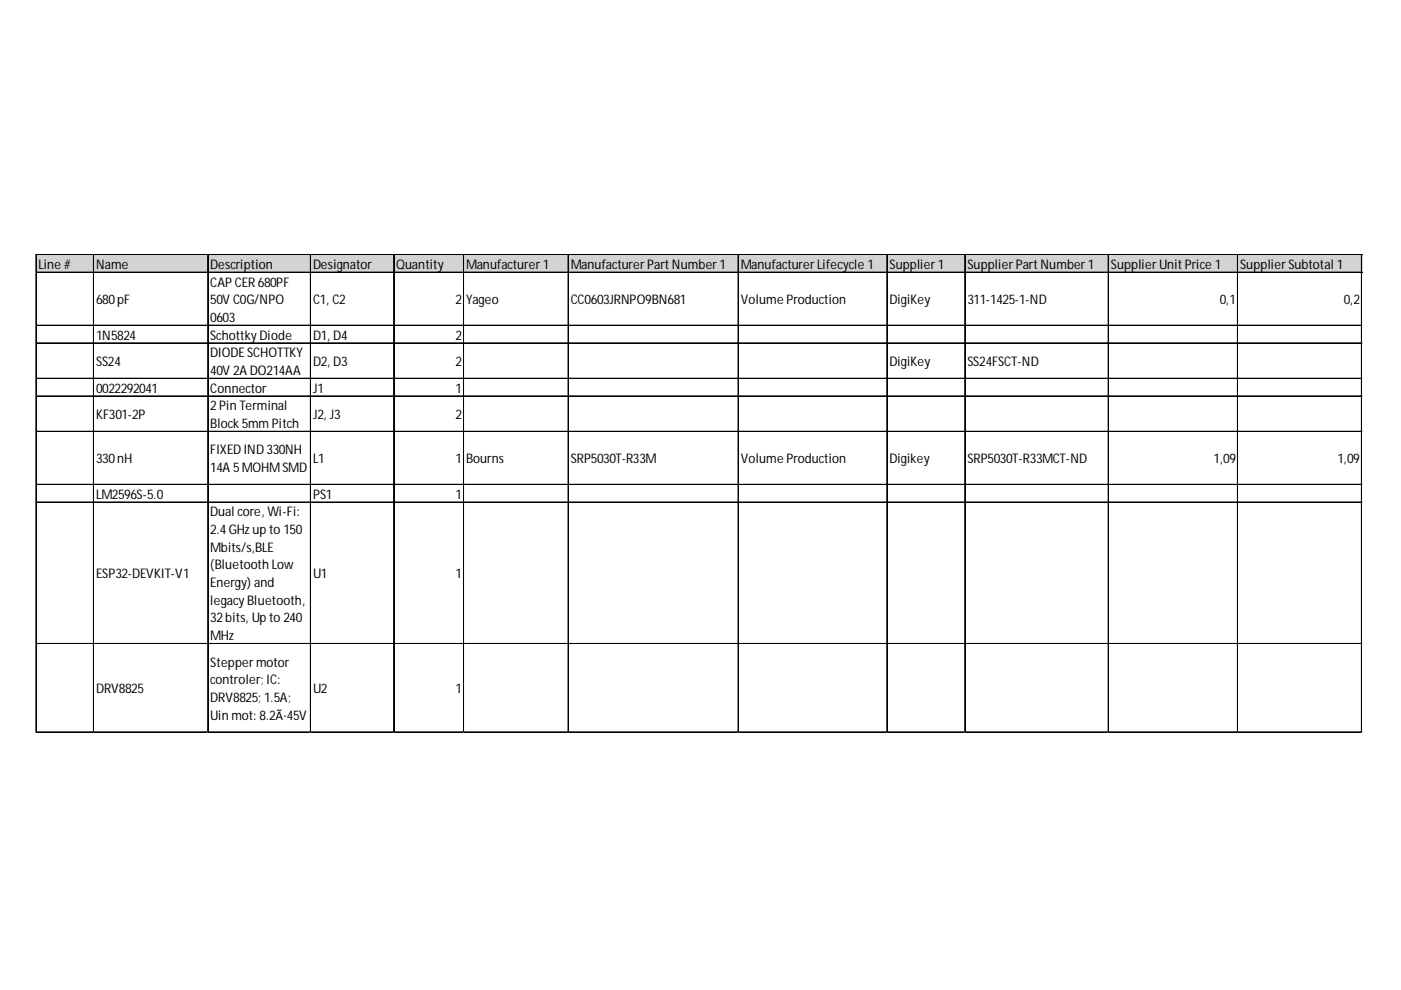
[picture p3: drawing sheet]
<svg xmlns="http://www.w3.org/2000/svg" width="297mm" height="210mm" viewBox="0 0 297 210" stroke-linecap="round" stroke-linejoin="round" font-family="sans-serif">
<defs><g id="words">
<g font-size="2.8">
<text x="8.2" y="57">Line #</text>
<text x="20.4" y="57">Name</text>
<text x="44.6" y="57">Description</text>
<text x="66.4" y="57">Designator</text>
<text x="84" y="57">Quantity</text>
<text x="98.8" y="57">Manufacturer 1</text>
<text x="121" y="57">Manufacturer Part Number 1</text>
<text x="157" y="57">Manufacturer Lifecycle 1</text>
<text x="188.6" y="57">Supplier 1</text>
<text x="205.1" y="57">Supplier Part Number 1</text>
<text x="235.5" y="57">Supplier Unit Price 1</text>
<text x="262.9" y="57">Supplier Subtotal 1</text>
<text x="20.4" y="64.5">680pF</text>
<text x="44.6" y="60.7">CAP CER 680PF</text>
<text x="44.6" y="64.5">50V C0G/NPO</text>
<text x="66.4" y="64.5">C1, C2</text>
<text x="96.6" y="64.5">2</text>
<text x="98.8" y="64.5">Yageo</text>
<text x="121" y="64.5">CC0603JRNPO9BN681</text>
<text x="157" y="64.5">Volume Production</text>
<text x="188.6" y="64.5">DigiKey</text>
<text x="205.1" y="64.5">311-1425-1-ND</text>
<text x="258.6" y="64.5">0,1</text>
<text x="284.9" y="64.5">0,2</text>
<text x="20.4" y="72">1N5824</text>
<text x="44.6" y="68.2">0603</text>
<text x="44.6" y="72">Schottky Diode</text>
<text x="66.4" y="72">D1, D4</text>
<text x="96.6" y="72">2</text>
<text x="20.4" y="77.6">SS24</text>
<text x="44.6" y="75.7">DIODE SCHOTTKY</text>
<text x="66.4" y="77.6">D2, D3</text>
<text x="96.6" y="77.6">2</text>
<text x="188.6" y="77.6">DigiKey</text>
<text x="205.1" y="77.6">SS24FSCT-ND</text>
<text x="20.4" y="83.2">0022292041</text>
<text x="44.6" y="79.5">40V 2A DO214AA</text>
<text x="44.6" y="83.2">Connector</text>
<text x="66.4" y="83.2">J1</text>
<text x="96.6" y="83.2">1</text>
<text x="20.4" y="88.9">KF301-2P</text>
<text x="44.6" y="87">2Pin Terminal</text>
<text x="66.4" y="88.9">J2, J3</text>
<text x="96.6" y="88.9">2</text>
<text x="44.6" y="90.7">Block 5mm Pitch</text>
<text x="20.4" y="98.2">330nH</text>
<text x="44.6" y="96.4">FIXED IND 330NH</text>
<text x="44.6" y="100.1">14A 5MOHMSMD</text>
<text x="66.4" y="98.2">L1</text>
<text x="96.6" y="98.2">1</text>
<text x="98.8" y="98.2">Bourns</text>
<text x="121" y="98.2">SRP5030T-R33M</text>
<text x="157" y="98.2">Volume Production</text>
<text x="188.6" y="98.2">Digikey</text>
<text x="205.1" y="98.2">SRP5030T-R33MCT-ND</text>
<text x="257.3" y="98.2">1,09</text>
<text x="283.6" y="98.2">1,09</text>
<text x="20.4" y="105.7">LM2596S-5.0</text>
<text x="66.4" y="105.7">PS1</text>
<text x="96.6" y="105.7">1</text>
<text x="44.6" y="109.5">Dual core, Wi-Fi:</text>
<text x="44.6" y="113.2">2.4GHz up to 150</text>
<text x="44.6" y="117">Mbits/s,BLE</text>
<text x="20.4" y="122.6">ESP32-DEVKIT-V1</text>
<text x="44.6" y="120.7">(Bluetooth Low</text>
<text x="44.6" y="124.5">Energy) and</text>
<text x="66.4" y="122.6">U1</text>
<text x="96.6" y="122.6">1</text>
<text x="44.6" y="128.2">legacy Bluetooth,</text>
<text x="44.6" y="132">32bits, Up to 240</text>
<text x="44.6" y="135.7">MHz</text>
<text x="44.6" y="141.4">Stepper motor</text>
<text x="20.4" y="147">DRV8825</text>
<text x="44.6" y="145.1">controler; IC:</text>
<text x="44.6" y="148.8">DRV8825; 1.5A;</text>
<text x="66.4" y="147">U2</text>
<text x="96.6" y="147">1</text>
<text x="44.6" y="152.6">Uin mot: 8.2Ã·45V</text>
</g>
</g></defs>
<path d="M7.7 54.1h281.2v3.8h-281.2z" fill="#d3d3d3"/>
<g fill="none" stroke="#000" stroke-width=".21">
<path d="M7.6 53.9v101.5M7.7 53.9v101.5M7.8 53.9h281M7.8 54h281M7.8 57.7h281M7.8 57.8h281M19.8 54.1v101.3M19.9 54.1v101.3M44 54.1v101.3M44.1 54.1v101.3M65.8 54.1v101.3M65.9 54.1v101.3"/>
<path d="M83.4 54.1v101.3M83.5 54.1v101.3M98.3 54.1v101.3M98.4 54.1v101.3M120.4 54.1v101.3M120.5 54.1v101.3M156.5 54.1v101.3M156.6 54.1v101.3M188 54.1v101.3M188.1 54.1v101.3M204.5 54.1v101.3M204.6 54.1v101.3"/>
<path d="M234.9 54.1v101.3M235 54.1v101.3M262.4 54.1v101.3M262.5 54.1v101.3M288.6 54.1v101.3M288.7 54.1v101.3M7.8 68.9h281M7.8 69h281M7.8 72.7h281M7.8 72.8h281M7.8 80.2h281M7.8 80.3h281"/>
<path d="M7.8 83.9h281M7.8 84h281M7.8 91.4h281M7.8 91.5h281M7.8 102.7h281M7.8 102.8h281M7.8 106.4h281M7.8 106.5h281M7.8 136.4h281M7.8 136.5h281M7.8 155.2h281M7.8 155.3h281"/>
</g>
<path d="M7.6 155.4h.1" fill="none" stroke="#d4d4d4" stroke-width=".21"/>
<path d="M7.6 155.4h.2z" fill="#d4d4d4"/>
<path d="M19.8 155.4h.1" fill="none" stroke="#d4d4d4" stroke-width=".21"/>
<path d="M19.8 155.4h.2z" fill="#d4d4d4"/>
<path d="M44 155.4h.1" fill="none" stroke="#d4d4d4" stroke-width=".21"/>
<path d="M44 155.4h.2z" fill="#d4d4d4"/>
<path d="M65.8 155.4h.1" fill="none" stroke="#d4d4d4" stroke-width=".21"/>
<path d="M65.8 155.4h.2z" fill="#d4d4d4"/>
<path d="M83.4 155.4h.1" fill="none" stroke="#d4d4d4" stroke-width=".21"/>
<path d="M83.4 155.4h.2z" fill="#d4d4d4"/>
<path d="M98.3 155.4h.1" fill="none" stroke="#d4d4d4" stroke-width=".21"/>
<path d="M98.3 155.4h.2z" fill="#d4d4d4"/>
<path d="M120.4 155.4h.1" fill="none" stroke="#d4d4d4" stroke-width=".21"/>
<path d="M120.4 155.4h.2z" fill="#d4d4d4"/>
<path d="M156.5 155.4h.1" fill="none" stroke="#d4d4d4" stroke-width=".21"/>
<path d="M156.5 155.4h.2z" fill="#d4d4d4"/>
<path d="M188 155.4h.1" fill="none" stroke="#d4d4d4" stroke-width=".21"/>
<path d="M188 155.4h.2z" fill="#d4d4d4"/>
<path d="M204.5 155.4h.1" fill="none" stroke="#d4d4d4" stroke-width=".21"/>
<path d="M204.5 155.4h.2z" fill="#d4d4d4"/>
<path d="M234.9 155.4h.1" fill="none" stroke="#d4d4d4" stroke-width=".21"/>
<path d="M234.9 155.4h.2z" fill="#d4d4d4"/>
<path d="M262.4 155.4h.1" fill="none" stroke="#d4d4d4" stroke-width=".21"/>
<path d="M262.4 155.4h.1z" fill="#d4d4d4"/>
<path d="M288.6 155.4h.1" fill="none" stroke="#d4d4d4" stroke-width=".21"/>
<path d="M288.6 155.4h.2z" fill="#d4d4d4"/>
<path d="M288.8 68.9h.1" fill="none" stroke="#d4d4d4" stroke-width=".21"/>
<path d="M288.8 68.9l.1 .2z" fill="#d4d4d4"/>
<path d="M288.8 72.7h.1" fill="none" stroke="#d4d4d4" stroke-width=".21"/>
<path d="M288.8 72.7l.1 .2z" fill="#d4d4d4"/>
<path d="M288.8 80.2h.1" fill="none" stroke="#d4d4d4" stroke-width=".21"/>
<path d="M288.8 80.2l.1 .2z" fill="#d4d4d4"/>
<path d="M288.8 83.9h.1" fill="none" stroke="#d4d4d4" stroke-width=".21"/>
<path d="M288.8 83.9l.1 .2z" fill="#d4d4d4"/>
<path d="M288.8 91.4h.1" fill="none" stroke="#d4d4d4" stroke-width=".21"/>
<path d="M288.8 91.4l.1 .2z" fill="#d4d4d4"/>
<path d="M288.8 102.7h.1" fill="none" stroke="#d4d4d4" stroke-width=".21"/>
<path d="M288.8 102.7l.1 .2z" fill="#d4d4d4"/>
<path d="M288.8 106.4h.1" fill="none" stroke="#d4d4d4" stroke-width=".21"/>
<path d="M288.8 106.4l.1 .2z" fill="#d4d4d4"/>
<path d="M288.8 136.4h.1" fill="none" stroke="#d4d4d4" stroke-width=".21"/>
<path d="M288.8 136.4l.1 .2z" fill="#d4d4d4"/>
<path d="M288.8 155.2h.1" fill="none" stroke="#d4d4d4" stroke-width=".21"/>
<path d="M288.8 155.2l.1 .2z" fill="#d4d4d4"/>
<use href="#words"/>
</svg>
